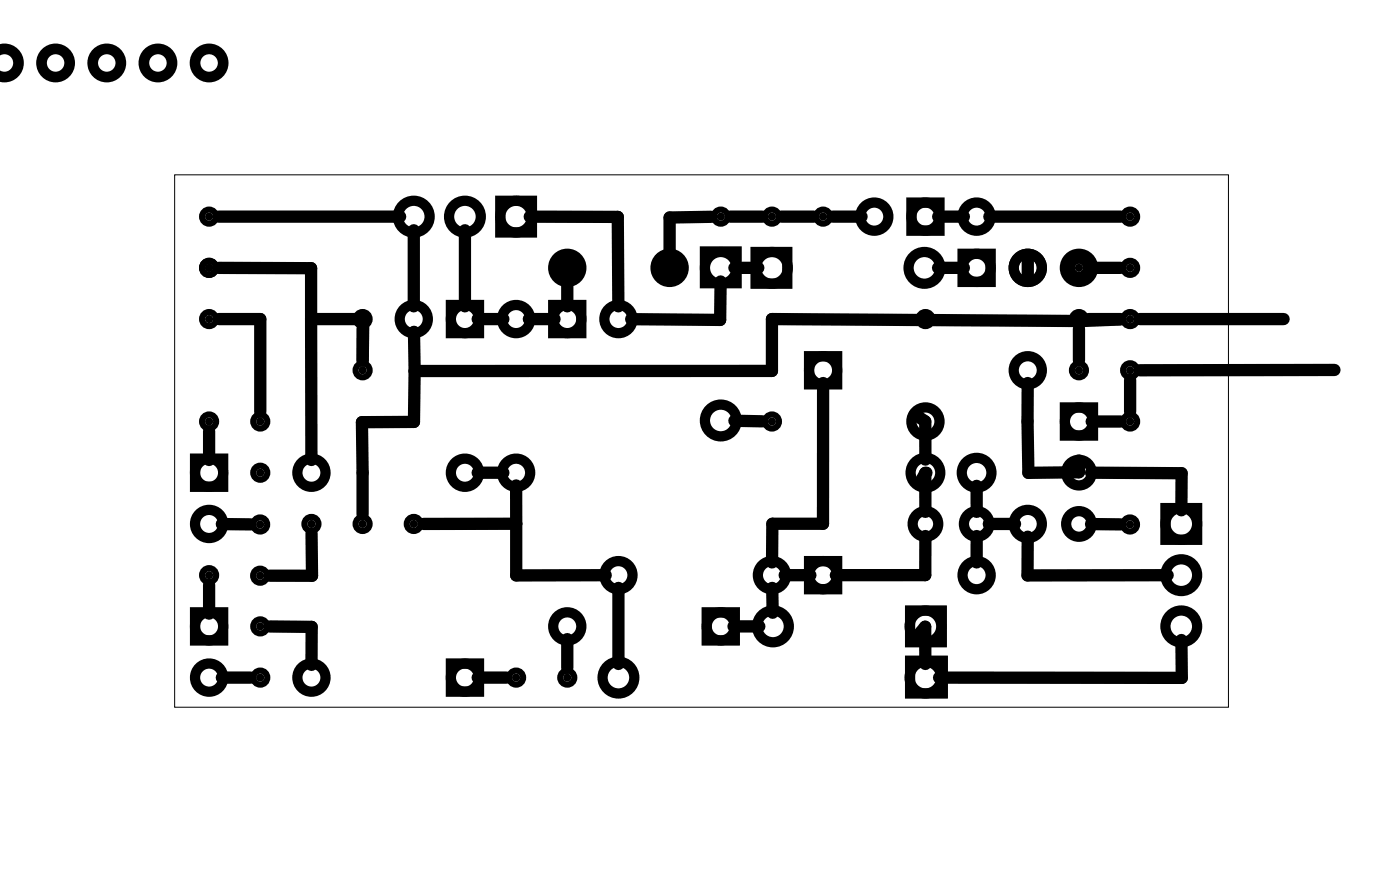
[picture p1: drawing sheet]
<svg xmlns="http://www.w3.org/2000/svg" width="69mm" height="43mm" viewBox="0 0 69 43" stroke-linecap="round" stroke-linejoin="round" font-family="sans-serif">
<path d="M8.7 8.7h52.3v26.4h-52.3z" fill="none" stroke="#000" stroke-width=".05"/>
<g fill="none" stroke="#000" stroke-width=".51">
<path d="M22.4 15.1h1.4v1.4h-1.4zM24.8 10h1.6v1.5h-1.6zM27.5 15.1h1.4v1.4h-1.4zM35 12.5h1.6v1.5h-1.6zM37.5 12.5h1.6v1.6h-1.6zM40.2 17.7h1.4v1.4h-1.4zM45.2 10h1.4v1.4h-1.4zM47.8 12.6h1.4v1.4h-1.4zM9.7 30.4h1.4v1.4h-1.4zM9.7 22.7h1.4v1.4h-1.4zM22.4 32.9h1.4v1.4h-1.4zM35.1 30.4h1.4v1.4h-1.4z"/>
<path d="M40.2 27.8h1.4v1.4h-1.4zM45.2 32.8h1.6v1.6h-1.6zM45.2 30.3h1.6v1.6h-1.6zM52.9 20.2h1.4v1.4h-1.4zM57.9 25.2h1.5v1.6h-1.5z"/>
<circle cx="20.5" cy="15.8" r=".7"/>
<circle cx="20.5" cy="10.7" r=".79"/>
<circle cx="23.1" cy="15.8" r=".7"/>
<circle cx="23.1" cy="10.7" r=".79"/>
<circle cx="25.6" cy="15.8" r=".7"/>
<circle cx="25.6" cy="10.7" r=".79"/>
<circle cx="28.2" cy="15.8" r=".7"/>
<circle cx="28.2" cy="13.3" r=".7"/>
<circle cx="30.7" cy="15.8" r=".7"/>
<circle cx="33.2" cy="13.3" r=".7"/>
<circle cx="35.8" cy="13.3" r=".79"/>
<circle cx="38.3" cy="13.3" r=".79"/>
<circle cx="40.9" cy="18.4" r=".7"/>
<circle cx="43.4" cy="10.7" r=".7"/>
<circle cx="45.9" cy="13.3" r=".79"/>
<circle cx="45.9" cy="10.7" r=".7"/>
<circle cx="48.5" cy="10.7" r=".7"/>
<circle cx="48.5" cy="13.3" r=".7"/>
<circle cx="51" cy="13.3" r=".7"/>
<circle cx="51" cy="18.4" r=".7"/>
<circle cx="53.6" cy="13.3" r=".7"/>
<circle cx="10.4" cy="23.4" r=".7"/>
<circle cx="10.4" cy="31.1" r=".7"/>
<circle cx="10.4" cy="26" r=".7"/>
<circle cx="10.4" cy="33.6" r=".7"/>
<circle cx="15.5" cy="23.4" r=".7"/>
<circle cx="15.5" cy="33.6" r=".7"/>
<circle cx="23.1" cy="23.4" r=".7"/>
<circle cx="23.1" cy="33.6" r=".7"/>
<circle cx="25.6" cy="23.4" r=".7"/>
<circle cx="28.2" cy="31.1" r=".7"/>
<circle cx="30.7" cy="28.5" r=".7"/>
<circle cx="30.7" cy="33.6" r=".79"/>
<circle cx="35.8" cy="20.9" r=".79"/>
<circle cx="35.8" cy="31.1" r=".7"/>
<circle cx="38.3" cy="28.5" r=".7"/>
<circle cx="38.4" cy="31.1" r=".79"/>
<circle cx="40.9" cy="28.5" r=".7"/>
<circle cx="45.9" cy="23.4" r=".74"/>
<circle cx="45.9" cy="26" r=".64"/>
<circle cx="45.9" cy="20.9" r=".7"/>
<circle cx="45.9" cy="33.6" r=".79"/>
<circle cx="45.9" cy="31.1" r=".79"/>
<circle cx="48.5" cy="23.4" r=".74"/>
<circle cx="48.5" cy="28.5" r=".7"/>
<circle cx="48.5" cy="26" r=".64"/>
<circle cx="51" cy="26" r=".7"/>
<circle cx="53.6" cy="20.9" r=".7"/>
<circle cx="53.6" cy="23.4" r=".64"/>
<circle cx="53.6" cy="26" r=".64"/>
<circle cx="58.6" cy="26" r=".79"/>
<circle cx="58.6" cy="28.5" r=".79"/>
<circle cx="58.6" cy="31.1" r=".79"/>
</g>
<g fill="none" stroke="#000" stroke-width=".53">
<path d="M-.1 2.5a.7 .7 0 0 1 1 .6 .7 .7 0 0 1-.9 .7"/>
<circle cx="2.8" cy="3.1" r=".7"/>
<circle cx="5.3" cy="3.1" r=".7"/>
<circle cx="7.8" cy="3.1" r=".7"/>
<circle cx="10.4" cy="3.1" r=".7"/>
</g>
<g fill="none" stroke="#000" stroke-width=".3">
<circle cx="10.4" cy="13.3" r=".35"/>
<circle cx="10.4" cy="15.8" r=".35"/>
<circle cx="10.4" cy="10.7" r=".35"/>
<circle cx="18" cy="15.8" r=".35"/>
<circle cx="18" cy="18.4" r=".35"/>
<circle cx="28.2" cy="13.3" r=".35"/>
<circle cx="33.2" cy="13.3" r=".35"/>
<circle cx="35.8" cy="10.7" r=".35"/>
<circle cx="38.3" cy="10.7" r=".35"/>
<circle cx="40.9" cy="10.7" r=".35"/>
<circle cx="45.9" cy="15.8" r=".35"/>
<circle cx="53.6" cy="15.8" r=".35"/>
<circle cx="53.6" cy="13.3" r=".35"/>
<circle cx="53.6" cy="18.4" r=".35"/>
<circle cx="56.1" cy="18.4" r=".35"/>
<circle cx="56.1" cy="13.3" r=".35"/>
<circle cx="56.1" cy="10.7" r=".35"/>
<circle cx="56.1" cy="15.8" r=".35"/>
<circle cx="10.4" cy="20.9" r=".35"/>
<circle cx="10.4" cy="28.5" r=".35"/>
<circle cx="12.9" cy="28.5" r=".35"/>
<circle cx="12.9" cy="26" r=".35"/>
<circle cx="12.9" cy="23.4" r=".35"/>
<circle cx="12.9" cy="33.6" r=".35"/>
<circle cx="12.9" cy="31.1" r=".35"/>
<circle cx="12.9" cy="20.9" r=".35"/>
<circle cx="15.5" cy="26" r=".35"/>
<circle cx="18" cy="26" r=".35"/>
<circle cx="20.5" cy="26" r=".35"/>
<circle cx="25.6" cy="33.6" r=".35"/>
<circle cx="28.2" cy="33.6" r=".35"/>
<circle cx="38.3" cy="20.9" r=".35"/>
<circle cx="56.1" cy="26" r=".35"/>
<circle cx="56.1" cy="20.9" r=".35"/>
</g>
<g fill="#000">
<circle cx="10.4" cy="13.3" r=".2"/>
<circle cx="10.4" cy="10.7" r=".2"/>
<circle cx="10.4" cy="15.8" r=".2"/>
<circle cx="18" cy="18.4" r=".2"/>
<circle cx="18" cy="15.8" r=".2"/>
<circle cx="28.2" cy="13.3" r=".2"/>
<circle cx="33.2" cy="13.3" r=".2"/>
<circle cx="35.8" cy="10.7" r=".2"/>
<circle cx="38.3" cy="10.7" r=".2"/>
<circle cx="40.9" cy="10.7" r=".2"/>
<circle cx="45.9" cy="15.8" r=".2"/>
<circle cx="53.6" cy="13.3" r=".2"/>
<circle cx="53.6" cy="18.4" r=".2"/>
<circle cx="53.6" cy="15.8" r=".2"/>
<circle cx="56.1" cy="13.3" r=".2"/>
<circle cx="56.1" cy="10.7" r=".2"/>
<circle cx="56.1" cy="18.4" r=".2"/>
<circle cx="56.1" cy="15.8" r=".2"/>
<circle cx="10.4" cy="28.5" r=".2"/>
<circle cx="10.4" cy="20.9" r=".2"/>
<circle cx="12.9" cy="28.5" r=".2"/>
<circle cx="12.9" cy="26" r=".2"/>
<circle cx="12.9" cy="33.6" r=".2"/>
<circle cx="12.9" cy="31.1" r=".2"/>
<circle cx="12.9" cy="23.4" r=".2"/>
<circle cx="12.9" cy="20.9" r=".2"/>
<circle cx="15.5" cy="26" r=".2"/>
<circle cx="18" cy="26" r=".2"/>
<circle cx="20.5" cy="26" r=".2"/>
<circle cx="25.6" cy="33.6" r=".2"/>
<circle cx="28.2" cy="33.6" r=".2"/>
<circle cx="38.3" cy="20.9" r=".2"/>
<circle cx="56.1" cy="26" r=".2"/>
<circle cx="56.1" cy="20.9" r=".2"/>
</g>
<g fill="none" stroke="#000" stroke-width=".61">
<path d="M10.9 13.3h4.5v2.5M10.9 10.7h9M10.9 15.8h2v4.6M15.4 15.8l.1 7M15.4 15.8h2.6v2.1v-1.6M20.5 11.4v3.8M20.6 16.5v1.9M20.6 18.4l-.1 2.5h-2.5v4.6M23.1 11.4v3.8M23.7 15.8h1.3M26.3 15.8h1.2M26.3 10.7l4.4 .1v4.4"/>
<path d="M27.7 12.8l.8 .8M28.2 13.8v1.4M32.8 12.8l.8 .8M35.3 10.8h-2.1v2M35.8 14l-.1 1.9-4.4-.1M36.3 10.7h1.5M36.5 13.3h1.1M38.8 10.7h1.6M40.9 19v7h-2.6v1.9M41.3 10.7h1.5M46.6 13.3h1.2M46.6 10.7h1.2"/>
<path d="M51 19l.1 4.4h2.5v-.6M51 12.7v1.2M53.6 16.3v1.6M55.6 10.7h-6.5M55.6 15.8h-1.6M55.6 13.3h-1.6M55.6 15.8l-1.9 .1-15.4-.1v2.6h-17.7M56.1 18.8v1.6M56.6 15.8h7.1M66.2 18.3l-9.6 .1M10.4 29v1.4M10.4 21.4v1.4"/>
<path d="M11 33.6h1.4M11 26h1.4M13.4 31.1h2.1v1.9M15.5 26.5v2.1l-2.1-.1M23.7 23.4h1.3M25.1 33.6h-1.4M25.6 24.1v1.9M25.6 26h-4.6M25.6 26v2.5h4.5M28.2 31.7v1.4M30.7 29.2v3.7M36.4 31.1h1.3"/>
<path d="M36.5 20.9h1.3M38.3 29.2l.1 1.2M39 28.5h1.2M45.4 20.6l.5 .3v1.9M45.5 31.6l.4-.5v1.8M45.6 24l.3-.5v1.9M45.9 26.6v1.9h-4.4M45.9 23.4h.1M48.5 24.1v1.3M48.5 26.6v1.3M49.1 26h1.3M51 26.6v1.9h7"/>
<path d="M54.2 26h1.4M54.2 23.4l4.5 .1-.1 1.8M55.6 20.9h-1.4M58.6 31.7l.1 1.9h-12.1"/>
</g>
</svg>
